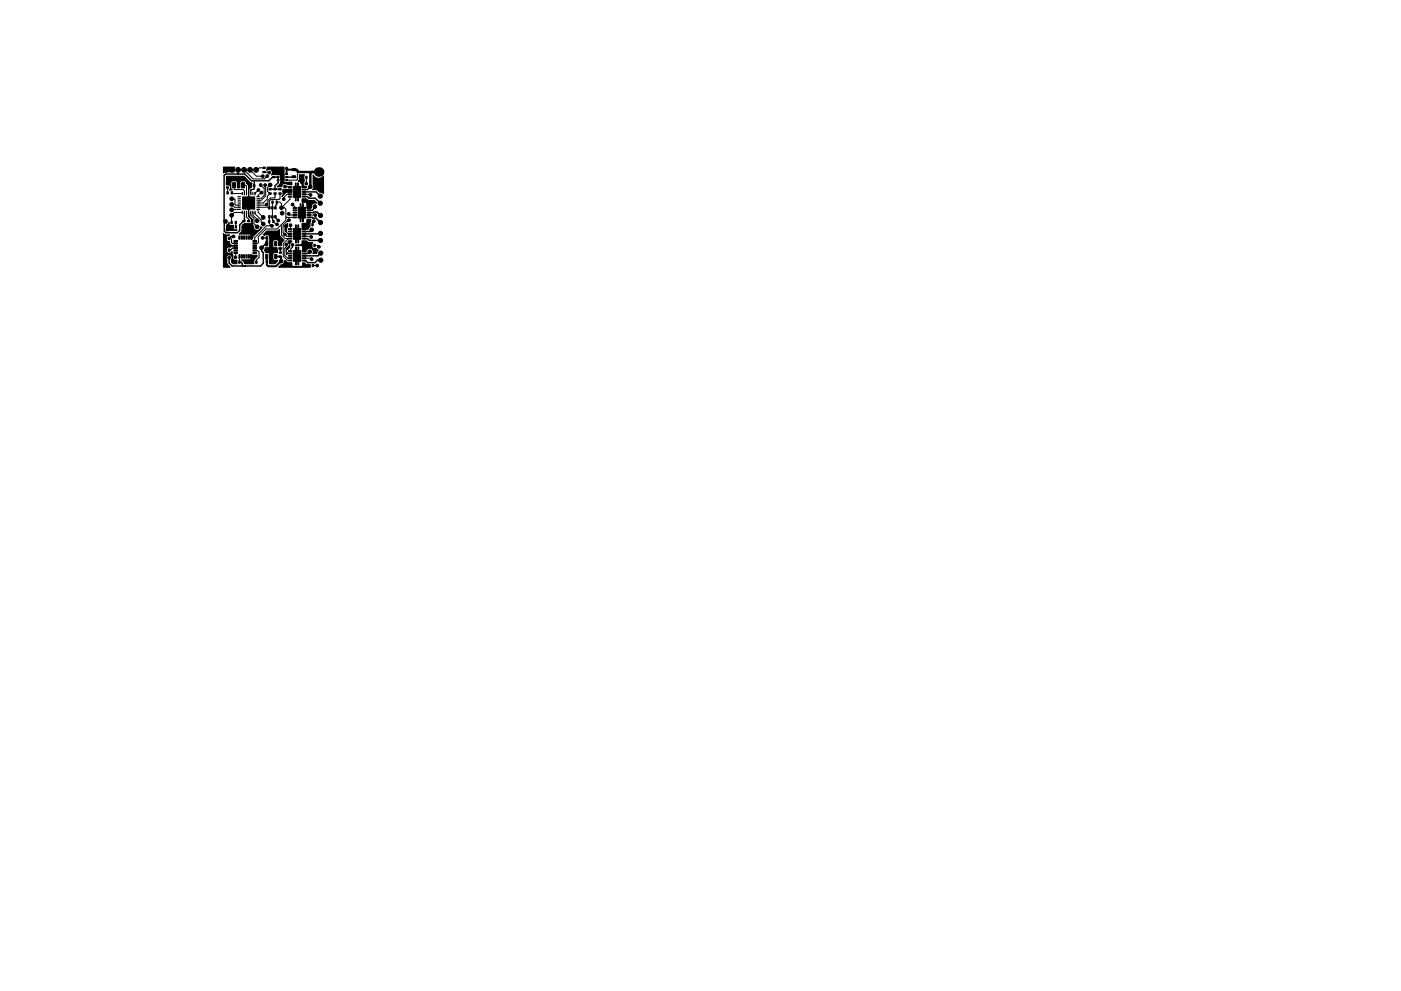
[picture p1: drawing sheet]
<svg xmlns="http://www.w3.org/2000/svg" width="297mm" height="210mm" viewBox="0 0 297 210" stroke-linecap="round" stroke-linejoin="round" font-family="sans-serif">
<g fill="#000" stroke="#000" stroke-width=".21">
<path d="M48 38.7h.5v.3h-.5zM48 39.6h.5v.3h-.5zM47.4 35.5h2.4a.83 .83 0 0 0-.1 .9h-1.9l-.4 .3zM49.3 38.8h.6v1.1h-.6zM50.4 38.8h.4v1.1h-.4zM51.2 38.8h.6v1.1h-.6zM52.9 39.2h.3v.5h-.3zM48 37.4h3.7l1.3 1.3 .4 .1v.9a.84 .84 0 0 0-.7 1v-1.4l-.5-.4-.1-.4-.2-.1-1 .1-.1 1.3h-.5l-.1-1.3-1-.1-.3 .3v1.2l.3 .4-.5 .1 .2-.4v-.5l-.2-.2h-.7zM53.8 39.2h.3v.5h-.3zM55.7 35.5h.5v.3h-.5zM55.7 36.4h.5v.3h-.5zM57.8 37.4h.5v.3h-.5z"/>
<path d="M57.8 36.5h.5v.3h-.5zM58.8 36.8h.4v.2h-.4zM58.8 37.4h.4v.3h-.4zM58.8 38.1h.4v.2h-.4zM59.5 36.9h.7v1.3h-.7zM59.7 35.5h.3v.5h-.3zM60.6 38.1h.4v.2h-.4zM60.6 37.4h.4v.3h-.4zM60.6 36.8h.4v.2h-.4zM60.6 35.5h.3v.5h-.3zM61.1 39.6h.8v.2h-.8zM56.6 35.5h3.6v3l.3 .2 1.4-.1v.6h-1a.67 .67 0 0 0-.7-.3 .67 .67 0 0 0-.4 .7l-1 .1 .6-.8 .1-.4v-1.3l-2-.1a.7 .7 0 0 0 0-1 .7 .7 0 0 0-1 0z"/>
<path d="M61.9 37.3h.8v.4h-.8zM61.9 35.8h.8v.4h-.8zM62.6 38.8h.2v.7h-.2zM63.1 38.8h.2v.7h-.2zM63.9 37.4h.3v.5h-.3zM64.1 39.6h.7v.2h-.7zM64.8 37.4h.3v.5h-.3zM63.5 37.1h1.1l-.2 .8 .2 .5a.68 .68 0 0 0-.3 .8 .68 .68 0 0 0 .7 .4l-1 .1v-1.2h-.8l.3-.4zM47.5 50.3h.3v.5h-.3zM47.5 52.8h.3v.5h-.3zM48.1 40.7h.3v.5h-.3zM48.4 50.3h.3v.5h-.3z"/>
<path d="M48.4 52.8h.3v.5h-.3zM49 47h.3v.5h-.3zM49 47.9h.3v.5h-.3zM49 40.7h.3v.5h-.3zM47.4 49.5l.3 .3h1l-.5 .2-.2 .3 .1 .8 .5 .1a.87 .87 0 0 0 .9 .9l-.6 .3-.6 .1-.2 .3v.7l.2 .2h.6l.3-.3v.5l.2 .2-.2 .3a.68 .68 0 0 0-1-.3 .68 .68 0 0 0-.1 1v.9l.7 .7h-1.4zM49.6 51h.7v.3h-.7zM49.6 51.5h.7v.3h-.7zM49.6 52h.7v.3h-.7zM49.6 52.5h.7v.3h-.7zM49.6 53h.7v.3h-.7zM49.6 53.5h.7v.3h-.7zM49.7 55.4h.3v.5h-.3z"/>
<path d="M49.9 47h.3v.5h-.3zM49.9 47.9h.3v.5h-.3zM49.2 54.8a.66 .66 0 0 0 1.1 .4l-.1 .8h-.8l-.3-.4v-.5zM48.6 47.2v.4l.2 .2h.7l.1 .9 .7 .1-.1 .1h-2.1l-.1-1.2zM50.6 50.1h.3v.7h-.3zM50.6 54.1h.3v.7h-.3zM50.6 55.4h.3v.5h-.3zM51.1 50.1h.3v.7h-.3zM51.1 54.1h.3v.7h-.3zM51.5 46.8h.5v.3h-.5zM51.5 47.7h.5v.3h-.5zM51.6 50.1h.3v.7h-.3z"/>
<path d="M51.6 54.1h.3v.7h-.3zM52.1 50.1h.3v.7h-.3zM52.1 54.1h.3v.7h-.3zM52.5 46.8h.5v.3h-.5zM52.5 47.7h.5v.3h-.5zM52.6 50.1h.3v.7h-.3zM52.6 54.1h.3v.7h-.3zM53.1 50.1h.3v.7h-.3zM53.1 54.1h.3v.7h-.3zM53.3 55.4h.3v.5h-.3zM53.6 53.5h.8v.3h-.8zM53.6 53h.8v.3h-.8z"/>
<path d="M53.6 52.5h.8v.3h-.8zM53.6 52h.8v.3h-.8zM53.6 51.5h.8v.3h-.8zM53.6 51h.8v.3h-.8zM51.6 42h2.2v2.1h-2.2zM51.4 41.8h.4a.72 .72 0 0 0 .9-.4 .72 .72 0 0 0 .9 .4l.2-.1 .2 .2v2.3l-.2 .2-.2-.1a.72 .72 0 0 0-.9 .5 .72 .72 0 0 0-.9-.5l-.2 .1-.2-.2zM51.2 55.1h1.9l.2-.3v-.8l.3 .2 .9-.1v.3l-.7 .8v.8h-1.9l-.2-.4zM54.2 55.4h.3v.5h-.3zM52.7 45.4l.1 .4 .6 .7 .1 1.1 .3 .4a.78 .78 0 0 0 .6 .9 .78 .78 0 0 0 .9-.8l.3 .2-1.9 1.8-.1 .5-.3 .2v-.8l-.2-.3h-2.4l.6-.6v-1.2l.5-.5h1.2l.3-.2v-.6l-.6-.7zM56.3 54h.5v.9h-.5zM56.3 51.3h.5v.9h-.5zM56.4 50.2h.3v.5h-.3z"/>
<path d="M56.4 55.3h.3v.5h-.3zM57 40h.5v.3h-.5zM57 40.9h.5v.3h-.5zM56.9 46.7h.3v.5h-.3zM56.9 43.9h.4v.5h-.4zM56.9 45.8h.4v.5h-.4zM57.3 54h.4v.9h-.4zM57.3 50.2h.3v.5h-.3zM57.3 55.3h.3v.5h-.3zM57.6 42.6h.3v.5h-.3zM57.6 45.8h.3v.5h-.3zM57.6 43.9h.3v.5h-.3z"/>
<path d="M58.1 40h.5v.3h-.5zM58.1 40.9h.5v.3h-.5zM57.8 46.7h.3v.5h-.3zM58.2 54h.5v.9h-.5zM58.2 51.3h.5v.9h-.5zM58.5 42.6h.3v.5h-.3zM58.2 45.8h.4v.5h-.4zM58.2 43.9h.4v.5h-.4zM59.1 40h.5v.3h-.5zM59.1 40.9h.5v.3h-.5zM59.2 54.3h.5v.3h-.5zM59.2 53.4h.5v.3h-.5z"/>
<path d="M55.8 49.8l.8-.8h2.1l.6-.3v1.3l.9 1-.5 .5v.6h-.6l-.1-1.1-.8-.1-.3 .2v1.2l.2 .2h.7l.1 .7-.1 .4h-.7l-.2 .2v1.4h1l-.6 .8h-1.2v-2.2l-.1-.2h-.7l-.3-.5 .2-.6h.8l.1-.2v-2.3l-.3-.2-.7 .1zM60.9 47.4h.1v.8a.82 .82 0 0 0-.2 1l-.4-.1v-1.2zM61.3 52.1l.2 .3-.7 .7v-.2zM61.1 40.1h.8v.2h-.8zM61.1 40.6h.8v.2h-.8zM61.1 41.1h.8v.2h-.8zM61.1 41.6h.8v.2h-.8zM60 40.1l.3 .2 .6-.2 1 .1v.5l-1.2 .1-.9 .9 .2-.4-.1-.7zM61 49.6h.9zM61.2 51.1h.7v.2l-.5 .5-.4-.5zM60.8 53.5l.2 .2 .9 .1h-.9l-.2 .2zM61.1 48.5h.8v.2h-.8z"/>
<path d="M61.1 49h.8v.2h-.8zM61.1 49.5h.8v.2h-.8zM61.1 50h.8v.2h-.8zM61.1 50.5h.8v.2h-.8zM61.2 53.2h.7v.2h-.7zM61.2 53.7h.7v.2h-.7zM61.2 54.2h.7v.2h-.7zM61.2 54.7h.7v.2h-.7zM61.2 55.2h.7v.2h-.7zM62.6 41.9h.2v.7h-.2zM62.7 50.8h.1v.7h-.1zM62.7 47.7h.1v.7h-.1z"/>
<path d="M62.7 55.5h.1v.7h-.1zM62.7 52.4h.1v.7h-.1zM62.1 44h.8v.2h-.8zM62.1 44.5h.8v.2h-.8zM62.1 45h.8v.2h-.8zM62.1 45.5h.8v.2h-.8zM62.1 46h.8v.2h-.8zM63.1 41.9h.2v.7h-.2zM63.2 50.8h.1v.7h-.1zM63.2 47.7h.1v.7h-.1zM63.2 55.5h.1v.7h-.1zM63.2 52.4h.1v.7h-.1z"/>
<path d="M62.2 39.6h1.5v2.3h-1.5zM62.2 48.5h1.6v2.3h-1.6zM62.2 53.1h1.6v2.3h-1.6zM63.6 46.4h.2v.7h-.2zM63.6 43.2h.2v.7h-.2zM64.1 46.4h.2v.7h-.2zM64.1 43.2h.2v.7h-.2zM63.2 44h1.6v2.3h-1.6zM64.1 41.6h.7v.2h-.7zM64.1 41.1h.7v.2h-.7zM64.1 40.6h.7v.2h-.7zM64.1 40.1h.7v.2h-.7z"/>
<path d="M64.1 50.5h.7v.2h-.7zM64.1 50h.7v.2h-.7zM64.1 49.5h.7v.2h-.7zM64.1 49h.7v.2h-.7zM64.1 48.5h.7v.2h-.7zM64.1 55.2h.8v.2h-.8zM64.1 54.7h.8v.2h-.8zM64.1 54.2h.8v.2h-.8zM64.1 53.7h.8v.2h-.8zM64.1 53.2h.8v.2h-.8zM65.2 47.4h.3v.5h-.3zM65.3 56.1h.3v.5h-.3z"/>
<path d="M65.6 51.8h.3v.5h-.3zM60.4 55.3l.6 .4 .9 .1v.7h2.3v-.7h.4a1.04 1.04 0 0 0 1.2 .4v.5h-6.7l.5-.5a.75 .75 0 0 0 .8-.9zM65.1 46h.7v.2h-.7zM65.1 45.5h.7v.2h-.7zM65.1 45h.7v.2h-.7zM65.1 44.5h.7v.2h-.7zM65.1 44h.7v.2h-.7zM64 47.4h1.1v-.8h.8l-.2 .8v.7l-.4 .5h-1.3zM66.1 47.4h.3v.5h-.3zM66.2 56.1h.3v.5h-.3zM66.5 51.8h.3v.5h-.3zM64 42.2h1l.5 .3h1.1l.5 .6a.81 .81 0 0 0-.9 .2 .81 .81 0 0 0-.2 .8h-.9v-1.2h-1.1z"/>
<path d="M62.7 51.9h1.3v-.8h1l.4 .4h.9l-.2 .3 .1 .8 .8 .1 .5 .3-.3 .8h-.9a.77 .77 0 0 0-.4-1.1 .77 .77 0 0 0-1 .6h-.7v-1.2h-1.5zM66.6 38.1h1.9v1.9h-1.9zM66.4 37.1a1.3 1.3 0 0 0 2.2 .2v3.8l-.2-.2a1.32 1.32 0 0 1-1.2-.6l-.9-.1a.75 .75 0 0 0 .1-1.1z"/>
<circle cx="47.9" cy="36" r=".51"/>
<circle cx="49.2" cy="36" r=".51"/>
<circle cx="50.5" cy="36" r=".51"/>
<circle cx="50.5" cy="37.9" r=".29"/>
<circle cx="51.7" cy="36" r=".51"/>
<circle cx="53" cy="36" r=".51"/>
<circle cx="54.3" cy="36" r=".51"/>
<circle cx="55.3" cy="39.3" r=".29"/>
<circle cx="55.7" cy="37.4" r=".29"/>
<circle cx="56.2" cy="39.3" r=".29"/>
<circle cx="56.7" cy="37.4" r=".29"/>
<circle cx="57.1" cy="36.6" r=".29"/>
<circle cx="57.3" cy="39.2" r=".39"/>
<circle cx="58" cy="35.8" r=".29"/>
<circle cx="60.4" cy="39.6" r=".29"/>
<circle cx="62.5" cy="40" r=".15"/>
<circle cx="63.5" cy="40" r=".15"/>
<circle cx="64" cy="38.7" r=".29"/>
<circle cx="64.9" cy="39" r=".29"/>
<circle cx="65.8" cy="39.6" r=".38"/>
<circle cx="47.7" cy="54.7" r=".29"/>
<circle cx="47.8" cy="47" r=".39"/>
<circle cx="48" cy="52.1" r=".29"/>
<circle cx="48.2" cy="48.7" r=".29"/>
<circle cx="48.6" cy="54.7" r=".29"/>
<circle cx="49.1" cy="45.7" r=".39"/>
<circle cx="49.1" cy="43.4" r=".39"/>
<circle cx="49.1" cy="42.2" r=".39"/>
<circle cx="49.1" cy="44.5" r=".39"/>
<circle cx="49.5" cy="50.2" r=".29"/>
<circle cx="49.9" cy="54.6" r=".29"/>
<circle cx="52" cy="42.3" r=".29"/>
<circle cx="52" cy="43.8" r=".29"/>
<circle cx="52.4" cy="55.6" r=".29"/>
<circle cx="52.7" cy="43.1" r=".29"/>
<circle cx="53.5" cy="43.8" r=".29"/>
<circle cx="53.5" cy="42.3" r=".29"/>
<circle cx="53.6" cy="49.2" r=".29"/>
<circle cx="54.5" cy="48.1" r=".39"/>
<circle cx="54.5" cy="46.8" r=".39"/>
<circle cx="54.8" cy="40.3" r=".29"/>
<circle cx="55.4" cy="40.9" r=".29"/>
<circle cx="55.5" cy="52.6" r=".39"/>
<circle cx="55.7" cy="50.5" r=".29"/>
<circle cx="55.8" cy="47.5" r=".39"/>
<circle cx="55.8" cy="46.1" r=".39"/>
<circle cx="56.5" cy="43.4" r=".29"/>
<circle cx="57.5" cy="53.3" r=".38"/>
<circle cx="57.7" cy="47.9" r=".29"/>
<circle cx="58.6" cy="49.6" r=".39"/>
<circle cx="58.7" cy="47.6" r=".29"/>
<circle cx="59" cy="46.8" r=".29"/>
<circle cx="59.4" cy="52.7" r=".29"/>
<circle cx="59.6" cy="55.4" r=".38"/>
<circle cx="59.7" cy="44.1" r=".39"/>
<circle cx="59.8" cy="45.2" r=".39"/>
<circle cx="60.2" cy="42.3" r=".29"/>
<circle cx="60.4" cy="49.7" r=".29"/>
<circle cx="60.4" cy="40.6" r=".29"/>
<circle cx="60.5" cy="55.7" r=".29"/>
<circle cx="60.6" cy="48" r=".29"/>
<circle cx="60.7" cy="51.9" r=".29"/>
<circle cx="61.2" cy="45.4" r=".29"/>
<circle cx="61.3" cy="46.7" r=".29"/>
<circle cx="61.4" cy="51.4" r=".29"/>
<circle cx="61.6" cy="47.8" r=".29"/>
<circle cx="62" cy="43.4" r=".29"/>
<circle cx="62" cy="52" r=".29"/>
<circle cx="62.5" cy="41.5" r=".15"/>
<circle cx="62.5" cy="50.4" r=".15"/>
<circle cx="62.5" cy="48.9" r=".15"/>
<circle cx="62.5" cy="55" r=".15"/>
<circle cx="62.5" cy="53.5" r=".15"/>
<circle cx="63" cy="40.7" r=".15"/>
<circle cx="63" cy="49.6" r=".15"/>
<circle cx="63" cy="54.3" r=".15"/>
<circle cx="63.5" cy="41.5" r=".15"/>
<circle cx="63.5" cy="45.9" r=".15"/>
<circle cx="63.5" cy="44.4" r=".15"/>
<circle cx="63.5" cy="50.4" r=".15"/>
<circle cx="63.5" cy="48.9" r=".15"/>
<circle cx="63.5" cy="55" r=".15"/>
<circle cx="63.5" cy="53.5" r=".15"/>
<circle cx="64" cy="45.1" r=".15"/>
<circle cx="64.2" cy="52" r=".29"/>
<circle cx="64.5" cy="45.9" r=".15"/>
<circle cx="64.5" cy="44.4" r=".15"/>
<circle cx="64.5" cy="47.8" r=".29"/>
<circle cx="65.3" cy="42.9" r=".29"/>
<circle cx="65.7" cy="53.4" r=".38"/>
<circle cx="65.8" cy="41.4" r=".29"/>
<circle cx="66" cy="50.3" r=".29"/>
<circle cx="66.1" cy="55" r=".29"/>
<circle cx="66.1" cy="48.8" r=".38"/>
<circle cx="66.5" cy="46.9" r=".29"/>
<circle cx="66.8" cy="43.8" r=".38"/>
<circle cx="66.8" cy="45.6" r=".29"/>
<circle cx="67.3" cy="56.3" r=".29"/>
<circle cx="67.6" cy="52.4" r=".29"/>
<circle cx="67.9" cy="41.6" r=".45"/>
<circle cx="67.9" cy="43.1" r=".45"/>
<circle cx="68" cy="45.7" r=".45"/>
<circle cx="68" cy="49.5" r=".45"/>
<circle cx="68" cy="51" r=".45"/>
<circle cx="68" cy="47.2" r=".45"/>
<circle cx="68" cy="53.7" r=".45"/>
<circle cx="68" cy="55.2" r=".45"/>
</g>
<g fill="none" stroke="#000" stroke-width=".25">
<path d="M48.2 38.9h.1M53 39.4l-.3 .3v1.6M53.9 39.4v.6l-.7 .3M47.6 50.6v1.1l.4 .4M47.7 54.7l.6-.7h.6l.4 .5v.4l.6 .7M48 52.1l-.3 .3v.7M48 52.1h2M48.5 50.6h.4l.2 .2v.6l.2 .2h.7M50 52.6h-.7l-.4 .5h-.3M50.4 41.7h.6M50.4 42.2h.6M50.4 42.6h.6"/>
<path d="M50.4 43.1h.6M50.4 43.5h.6M50.4 44h.6M50.4 44.4h.6M50.8 55.6h.1M50.8 54.4v1.2M51.4 40.8v.5M51.4 44.8v.5M51.8 40.8v.5M51.8 44.8v.5M52.3 40.8v.5M52.3 44.8v.5"/>
<path d="M52.7 44.8v.5M53.2 44.8v.5M53.2 40.3v1M53.2 40.3h.1M53.3 54.4v1l.2 .2M53.6 40.8v.5M53.6 44.8v.5M54.1 40.8v.5M54.1 44.8v.5M54.4 41.7h.6M54.4 42.2h.6M54.4 42.6h.6"/>
<path d="M54.4 43.1h.6M54.4 43.5h.6M54.4 44h.6M54.4 44.4h.6"/>
</g>
<circle cx="67.6" cy="36.5" r="1.02" fill="#000"/>
<g fill="none" stroke="#000" stroke-width=".3">
<path d="M50.5 36v.9M53.9 38.4v1M53.9 38.4h.1M58 36.7h.7l.3 .2h.9M59 37.6h-1.2l-.8 .8h-3.7l-1.4-1.5h-4.1l-.3 .3v9.6l.3 .2-.3 .3v1.7l.4 .4h2.5l.4-.5v-1.2l1-.9v-1.7M59 37.6h.1M59 37.6v1.2l-.7 .6v.8M59.2 36.9l.7 .7M59.9 35.7v.1M62.3 37.5l-1.5 .1M65.8 39.6l-.6 .6h-.8M49.5 50.2h-.5l-.1 .4"/>
<path d="M50.8 55.6h.3l.3 .3v.5M52.7 45.1v.8l.7 .7v.8l-.3 .4h-1.4M52.7 47.8v.5l.9 .9-.3 .3v.9M56.6 51.7h-.3l-.8 .9v.6l.3 .4v2.3l-.5 .5h-6.1l-.6-.6v-1.1M57.3 40.2h2.1M58.6 49.6v.2l-.7 .7h-.4M64.2 52l.3 .2v1.1M64.4 40.7h2.6l.9 .9M64.4 41.7h.8l.3 .4h1.3l1.1 1M64.5 50.6h.7l.4 .4h2.4M64.5 47.8v.8M65.5 45.1l1.7-.1 .8 .7"/>
<path d="M65.5 46.1l1.5 .2 1 .9M65.7 53.4l-.4 .4h-.8M66.1 48.8l-.4 .3h-1.2M66.8 43.8v.3l-.6 .5h-.7M68 49.5l-3.5 .1M68 53.7l-.6 .6h-2.9M68 55.2h-.7l-.5 .5h-1.6l-.4-.4h-.3"/>
</g>
<path d="M53.9 39.4h.1" fill="none" stroke="#000" stroke-width=".36"/>
<g fill="none" stroke="#000" stroke-width=".21">
<path d="M48.2 38.9v-.4l.6-.6h3.2l1 1.1v.4M48.2 39.8h.1M48.3 39.8v1.1M49.6 39.3l.1 .9h1.9l.2 .3v.6M50.5 37.9l.1 .1M50.6 38v1.3M51.5 39.3h.6l.2 .2v1.6M51.7 36l2 2h2.4l.6-.6M53 36l1.4 1.4h1.3M55.3 39.3l.7 .7v1.4l-.7 .8h-.6M56 35.6h-1l-.4 .4h-.3M56 36.5l1.1 .1"/>
<path d="M56.2 39.3l.1 2.3-1 1h-.6M57.2 39.3l-.5 .5v.8l.6 .5M60.4 39.6h1l.1 .1M62.3 36h.2l.6 .6v1.4l-.2 .2h-2.1M64.1 37.6l-.1 1.1M65 37.6l-.1 1.4M48.6 53.1h.2M49.1 48.1h-.3l-.6 .6M49.1 42.2h.5l.2 .2v1l.2 .1h.7M49.1 43.4l.6 .6h1M49.2 40.9l-.2 .2h2.4M49.7 53.6h.3l-.1 1"/>
<path d="M50 47.2v.9M50.7 44.4l-1.6 .1M51.4 45.1h-1.7l-.6 .6v1.5M52 42.3l1.5 1.5M52.3 45.1v.9l.4 .5v.4M52.4 55.6h1.1M52.7 43.1h.1M53.2 45.1v.5l.6 .7v1.2l.7 .6M53.5 42.3l-1.5 1.5M53.6 45.1v.5l.9 .9v.3M54 53.1h.6l.3 .4v1.1l-.5 .6v.4M54.1 40.8v.3"/>
<path d="M54.1 45.1v.2l1.3 1.4v.4l.4 .4M54.7 44h2.3l.1 .1M54.8 40.3l-.7 .7M55 44.4h-.3v.6l1.1 1.1M55.4 40.9l-.7 .5v.3M55.7 50.5h.9M56.6 50.5h.1M57.1 46v1.4l.5 .5M57.1 47h.1M57.3 41.1l-.6 .5v.6l-.9 .9h-1.1M57.3 41.1h.1M57.7 47.9h-1.2l-2.5 2.5v.7"/>
<path d="M57.8 42.9v3.7l.2 .4 .6 .6h.1M58.2 41.1l.1 .7-.1 .2h-.9l-.5 .5v.6l-.4 .4h-1.7M58.4 46v.2l.6 .6M59.3 41.1l.1 1-.2 .2h-1.8l-.3 .4v1.5M59.4 52.7l.1 .9M59.5 47.8l.2 .2v1.8l.7 .8h1.1M59.7 44.1v-.9l-.4-.3h-.6v.5l-.3 .2v.5M59.7 44.1h.6l.3 .3v2.3l-1.9 1.9h-2.3l-1.6 1.6v1.3l-.2 .1h-.6M60.4 49.7h.1M60.5 55.7l.9 .9h3.4l.2-.3h.4M60.6 48v1.1l.5 .5h.4M60.6 46l1.9 .1"/>
<path d="M60.7 51.9v.5l-.3 .3v1.5l.6 .6h.5M61 50.6l-.9 1.1v2.7l.9 .9h.5M61.2 45.4l.3 .2h1M61.3 46.7l-1.3 1.1v1.6l.8 .7h.7M61.4 51.4v.7l-.7 .7v.7l.3 .3h.5M61.5 40.2h-.7l-.4 .4 1.1 .1M61.5 41.2h-.6l-.7 .7v.4M61.5 41.7v.6l-1.8 1.8M61.6 47.8l-.1 .8M61.8 52.6h.1M62 43.4l.5 .5v.2M62 52v.4l-.5 .5v.4"/>
<path d="M63.3 55.9v.2M64.2 52l1.6 .1M64.4 41.2h1.3l.1 .2M64.5 50.1h1.3l.2 .2M64.5 54.8h1.4l.2 .2M65.3 42.9l.2 .2v1M65.4 47.7l-.9 .1M65.5 45.6h1.3M66.3 56.3h1M66.5 46.9l-.2 .3v.5M66.7 52.1h.6l.3 .3M66.8 45.6h.1"/>
</g>
<path d="M58 35.8v.9M58 35.8h.1M59.9 35.8v1.1M62.3 36h.1M62.3 36h-1.3l-.2-.3v1.2M56.6 54.4v1.8l.3 .3h1.6l1.1-1.1v-.8l-.2-.2h-.9M56.6 55.5h.1M56.6 50.5v1.2M56.6 51.7h.1M57.5 53.3v2.2" fill="none" stroke="#000" stroke-width=".41"/>
<path d="M62.3 36h.6l.4 .5h4.3M66.1 36.5l-.3 .3v2.8" fill="none" stroke="#000" stroke-width=".51"/>
</svg>
